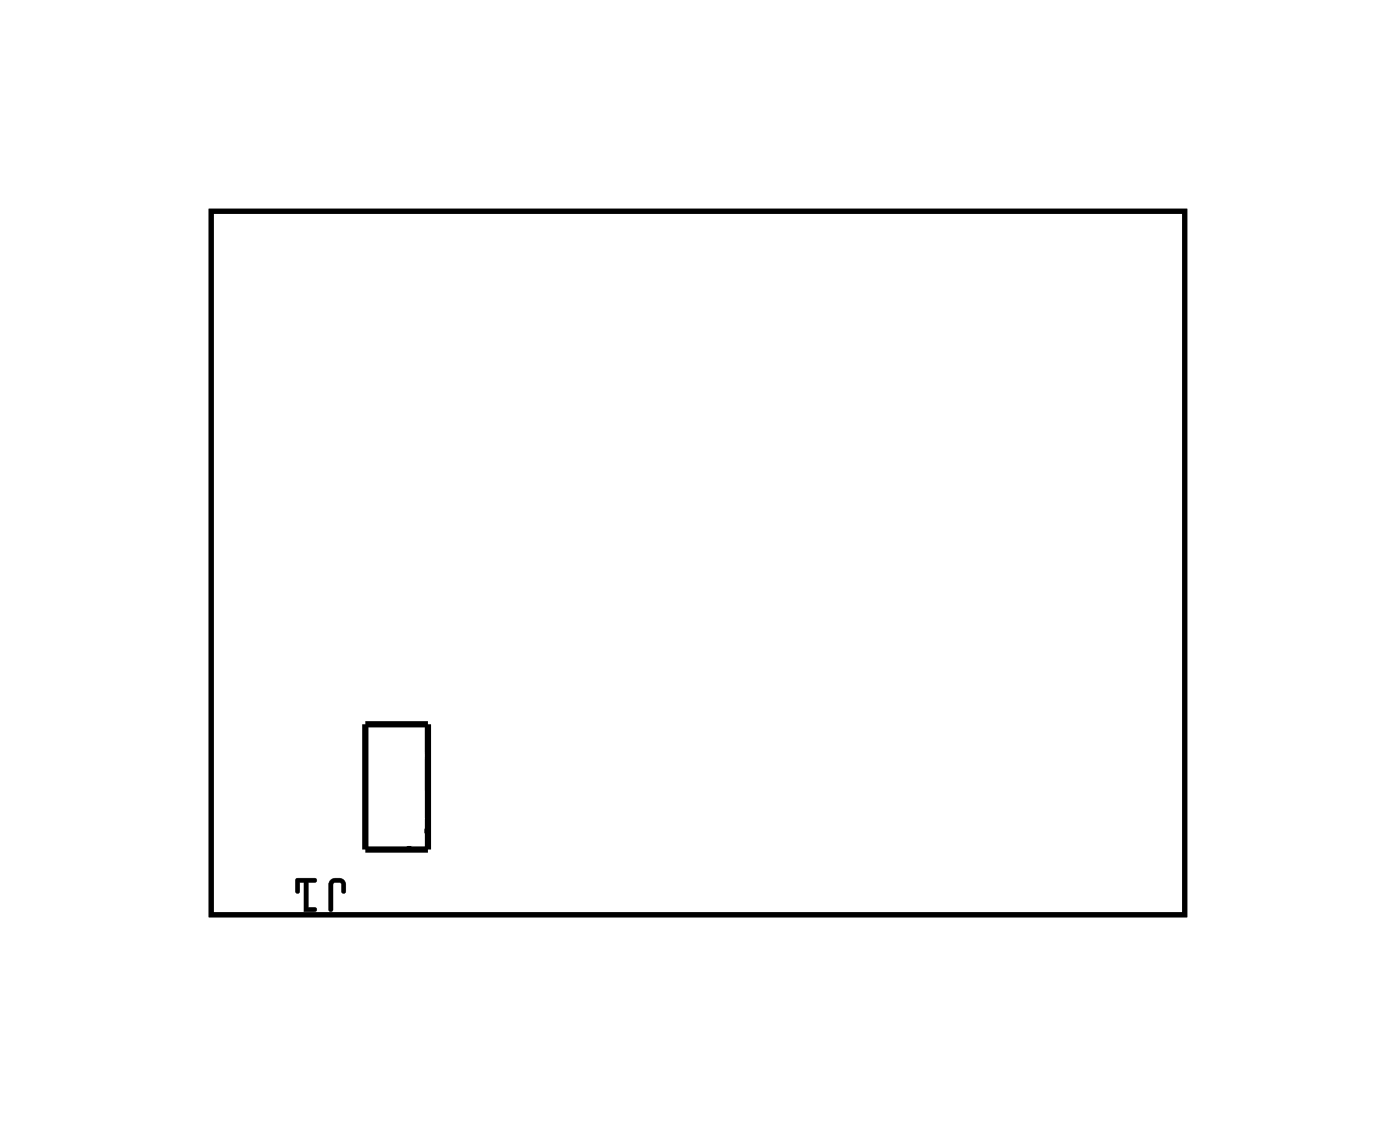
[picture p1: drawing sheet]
<svg xmlns="http://www.w3.org/2000/svg" width="57mm" height="46mm" viewBox="0 0 57 46" stroke-linecap="round" stroke-linejoin="round" font-family="sans-serif">
<path d="M8.6 8.6h39.5v28.5h-39.5z" fill="none" stroke="#000" stroke-width=".2"/>
<path d="M8.6 8.6h39.5v28.5h-39.5z" fill="none" stroke="#000" stroke-width=".04"/>
<path d="M14.8 29.4h2.6v5.1h-2.6z" fill="none" stroke="#000" stroke-width=".25"/>
<path d="M17.4 33.6l-.9 .9" fill="none" stroke="#000" stroke-width=".13"/>
<g fill="#000">
<path d="M13.4 35.7l.5-.1 .1 .3v.3h-.1l-.1-.4h-.3v1.1l-.1 .1-.1-.1v-1zM12 35.6l.8 .1v.1h-.3v1h.3v.2h-.5v-1.2h-.1v.4h-.2z"/>
<path d="M13.4 35.7l.2-.1 .4 .1v.5a.1 .1 0 0 1-.1 0 .1 .1 0 0 1-.1 0v-.4h-.3v1.1a.1 .1 0 0 1-.1 .1 .1 .1 0 0 1-.1-.1v-1zM13.4 35.7l-.1 .2v1l.1 .1 .1-.1v-1.1h.3l.1 .4h.1v-.3l-.1-.3zM12 35.6h.8a.1 .1 0 0 1 .1 .1 .1 .1 0 0 1-.1 .1h-.3v1h.3a.1 .1 0 0 1 .1 .1 .1 .1 0 0 1-.1 .1h-.5v-1.2h-.1v.4a.1 .1 0 0 1-.1 0 .1 .1 0 0 1-.1 0zM12 35.7v.5h.1l.1-.4h.1v1.2h.5v-.2h-.3v-1h.3v-.1z"/>
</g>
<circle cx="28.8" cy="28.1" r=".53" fill="#fff"/>
<circle cx="28.8" cy="28.1" r=".53" fill="none" stroke="#fff" stroke-width=".51"/>
<path d="M28.3 27l-.2 .4v1.4a.66 .66 0 0 0 .7 .6 .66 .66 0 0 0 .7-.6v-1.4a.66 .66 0 0 0-.5-.6 .66 .66 0 0 0-.7 .2zM28.4 28.1a.41 .41 0 0 1 .8 0 .41 .41 0 0 1-.8 0z" fill="#fff"/>
<g fill="none" stroke="#fff" stroke-width=".25">
<path d="M28.3 27a.66 .66 0 0 1 .7-.2 .66 .66 0 0 1 .5 .6v1.4a.66 .66 0 0 1-.7 .6 .66 .66 0 0 1-.7-.6v-1.4z"/>
<circle cx="28.8" cy="28.1" r=".41"/>
</g>
<circle cx="26.3" cy="28.1" r=".53" fill="#fff"/>
<circle cx="26.3" cy="28.1" r=".53" fill="none" stroke="#fff" stroke-width=".51"/>
<path d="M25.8 27l-.2 .4v1.4a.66 .66 0 0 0 .7 .6 .66 .66 0 0 0 .6-.6v-1.4a.66 .66 0 0 0-.4-.6 .66 .66 0 0 0-.7 .2zM25.8 28.1a.45 .45 0 0 1 .9 0 .45 .45 0 0 1-.9 0z" fill="#fff"/>
<g fill="none" stroke="#fff" stroke-width=".25">
<path d="M25.8 27a.66 .66 0 0 1 .7-.2 .66 .66 0 0 1 .4 .6v1.4a.66 .66 0 0 1-.6 .6 .66 .66 0 0 1-.7-.6v-1.4z"/>
<circle cx="26.3" cy="28.1" r=".41"/>
</g>
<circle cx="26.3" cy="20.5" r=".53" fill="#fff"/>
<circle cx="26.3" cy="20.5" r=".53" fill="none" stroke="#fff" stroke-width=".51"/>
<path d="M25.8 19.4l-.2 .4v1.3a.66 .66 0 0 0 .7 .7 .66 .66 0 0 0 .6-.7v-1.3a.66 .66 0 0 0-.4-.6 .66 .66 0 0 0-.7 .2zM25.8 20.5a.45 .45 0 0 1 .9 0 .45 .45 0 0 1-.9 0z" fill="#fff"/>
<g fill="none" stroke="#fff" stroke-width=".25">
<path d="M25.8 19.4a.66 .66 0 0 1 .7-.2 .66 .66 0 0 1 .4 .6v1.3a.66 .66 0 0 1-.6 .7 .66 .66 0 0 1-.7-.7v-1.3z"/>
<circle cx="26.3" cy="20.5" r=".41"/>
</g>
<circle cx="28.8" cy="20.5" r=".53" fill="#fff"/>
<circle cx="28.8" cy="20.5" r=".53" fill="none" stroke="#fff" stroke-width=".51"/>
<path d="M28.3 19.4l-.2 .4v1.3a.66 .66 0 0 0 .7 .7 .66 .66 0 0 0 .7-.7v-1.3a.66 .66 0 0 0-.5-.6 .66 .66 0 0 0-.7 .2zM28.4 20.5a.41 .41 0 0 1 .8 0 .41 .41 0 0 1-.8 0z" fill="#fff"/>
<g fill="none" stroke="#fff" stroke-width=".25">
<path d="M28.3 19.4a.66 .66 0 0 1 .7-.2 .66 .66 0 0 1 .5 .6v1.3a.66 .66 0 0 1-.7 .7 .66 .66 0 0 1-.7-.7v-1.3z"/>
<circle cx="28.8" cy="20.5" r=".41"/>
</g>
<circle cx="23.7" cy="28.1" r=".53" fill="#fff"/>
<circle cx="23.7" cy="28.1" r=".53" fill="none" stroke="#fff" stroke-width=".51"/>
<path d="M23.2 27l-.1 .4v1.4a.66 .66 0 0 0 .6 .6 .66 .66 0 0 0 .7-.6v-1.4a.66 .66 0 0 0-.4-.6 .66 .66 0 0 0-.8 .2zM23.3 28.1a.41 .41 0 0 1 .8 0 .41 .41 0 0 1-.8 0z" fill="#fff"/>
<g fill="none" stroke="#fff" stroke-width=".25">
<path d="M23.2 27a.66 .66 0 0 1 .8-.2 .66 .66 0 0 1 .4 .6v1.4a.66 .66 0 0 1-.7 .6 .66 .66 0 0 1-.6-.6v-1.4z"/>
<circle cx="23.7" cy="28.1" r=".41"/>
</g>
<circle cx="21.2" cy="28.1" r=".53" fill="#fff"/>
<circle cx="21.2" cy="28.1" r=".53" fill="none" stroke="#fff" stroke-width=".51"/>
<path d="M20.7 27l-.2 .4v1.4a.66 .66 0 0 0 .7 .6 .66 .66 0 0 0 .6-.6v-1.4a.66 .66 0 0 0-.4-.6 .66 .66 0 0 0-.7 .2zM20.8 28.1a.41 .41 0 0 1 .8 0 .41 .41 0 0 1-.8 0z" fill="#fff"/>
<g fill="none" stroke="#fff" stroke-width=".25">
<path d="M20.7 27a.66 .66 0 0 1 .7-.2 .66 .66 0 0 1 .4 .6v1.4a.66 .66 0 0 1-.6 .6 .66 .66 0 0 1-.7-.6v-1.4z"/>
<circle cx="21.2" cy="28.1" r=".41"/>
</g>
<circle cx="23.7" cy="20.5" r=".53" fill="#fff"/>
<circle cx="23.7" cy="20.5" r=".53" fill="none" stroke="#fff" stroke-width=".51"/>
<path d="M23.2 19.4l-.1 .4v1.3a.66 .66 0 0 0 .6 .7 .66 .66 0 0 0 .7-.7v-1.3a.66 .66 0 0 0-.4-.6 .66 .66 0 0 0-.8 .2zM23.3 20.5a.41 .41 0 0 1 .8 0 .41 .41 0 0 1-.8 0z" fill="#fff"/>
<g fill="none" stroke="#fff" stroke-width=".25">
<path d="M23.2 19.4a.66 .66 0 0 1 .8-.2 .66 .66 0 0 1 .4 .6v1.3a.66 .66 0 0 1-.7 .7 .66 .66 0 0 1-.6-.7v-1.3z"/>
<circle cx="23.7" cy="20.5" r=".41"/>
</g>
<circle cx="21.2" cy="20.5" r=".53" fill="#fff"/>
<circle cx="21.2" cy="20.5" r=".53" fill="none" stroke="#fff" stroke-width=".51"/>
<path d="M20.7 19.4l-.2 .4v1.3a.66 .66 0 0 0 .7 .7 .66 .66 0 0 0 .6-.7v-1.3a.66 .66 0 0 0-.4-.6 .66 .66 0 0 0-.7 .2zM20.8 20.5a.41 .41 0 0 1 .8 0 .41 .41 0 0 1-.8 0z" fill="#fff"/>
<g fill="none" stroke="#fff" stroke-width=".25">
<path d="M20.7 19.4a.66 .66 0 0 1 .7-.2 .66 .66 0 0 1 .4 .6v1.3a.66 .66 0 0 1-.6 .7 .66 .66 0 0 1-.7-.7v-1.3z"/>
<circle cx="21.2" cy="20.5" r=".41"/>
</g>
<circle cx="36.4" cy="20.5" r=".7" fill="#fff"/>
<circle cx="36.4" cy="20.5" r=".7" fill="none" stroke="#fff" stroke-width=".76" stroke-linecap="butt"/>
<circle cx="36.4" cy="10.3" r=".7" fill="#fff"/>
<circle cx="36.4" cy="10.3" r=".7" fill="none" stroke="#fff" stroke-width=".76" stroke-linecap="butt"/>
<circle cx="16.1" cy="20.5" r=".7" fill="#fff"/>
<circle cx="16.1" cy="20.5" r=".7" fill="none" stroke="#fff" stroke-width=".76" stroke-linecap="butt"/>
<circle cx="16.1" cy="10.3" r=".7" fill="#fff"/>
<circle cx="16.1" cy="10.3" r=".7" fill="none" stroke="#fff" stroke-width=".76" stroke-linecap="butt"/>
<circle cx="21.2" cy="10.3" r=".7" fill="#fff"/>
<circle cx="21.2" cy="10.3" r=".7" fill="none" stroke="#fff" stroke-width=".76" stroke-linecap="butt"/>
<circle cx="28.8" cy="10.3" r=".7" fill="#fff"/>
<circle cx="28.8" cy="10.3" r=".7" fill="none" stroke="#fff" stroke-width=".76" stroke-linecap="butt"/>
<circle cx="23.7" cy="33.2" r=".59" fill="#fff"/>
<circle cx="23.7" cy="33.2" r=".59" fill="none" stroke="#fff" stroke-width=".73" stroke-linecap="butt"/>
<circle cx="26.3" cy="33.2" r=".59" fill="#fff"/>
<circle cx="26.3" cy="33.2" r=".59" fill="none" stroke="#fff" stroke-width=".73" stroke-linecap="butt"/>
<path d="M25.4 32.4v1.6h1.7v-1.6zM25.9 33.2a.35 .35 0 0 1 .7 0 .35 .35 0 0 1-.7 0z" fill="#fff"/>
<g fill="none" stroke="#fff" stroke-width=".25">
<path d="M25.4 32.4h1.7v1.6h-1.7z"/>
<circle cx="26.3" cy="33.2" r=".35"/>
</g>
<circle cx="11" cy="20.5" r=".59" fill="#fff"/>
<circle cx="11" cy="20.5" r=".59" fill="none" stroke="#fff" stroke-width=".73" stroke-linecap="butt"/>
<circle cx="13.6" cy="20.5" r=".59" fill="#fff"/>
<circle cx="13.6" cy="20.5" r=".59" fill="none" stroke="#fff" stroke-width=".73" stroke-linecap="butt"/>
<path d="M12.7 19.7v1.6h1.7v-1.6zM13.2 20.5a.35 .35 0 0 1 .7 0 .35 .35 0 0 1-.7 0z" fill="#fff"/>
<g fill="none" stroke="#fff" stroke-width=".25">
<path d="M12.7 19.7h1.7v1.6h-1.7z"/>
<circle cx="13.6" cy="20.5" r=".35"/>
</g>
<circle cx="44" cy="25.6" r=".59" fill="#fff"/>
<circle cx="44" cy="25.6" r=".59" fill="none" stroke="#fff" stroke-width=".73" stroke-linecap="butt"/>
<circle cx="44" cy="28.1" r=".59" fill="#fff"/>
<circle cx="44" cy="28.1" r=".59" fill="none" stroke="#fff" stroke-width=".73" stroke-linecap="butt"/>
<path d="M43.2 27.3v1.6h1.7v-1.6zM43.7 28.1a.35 .35 0 0 1 .7 0 .35 .35 0 0 1-.7 0z" fill="#fff"/>
<g fill="none" stroke="#fff" stroke-width=".25">
<path d="M43.2 27.3h1.7v1.6h-1.7z"/>
<circle cx="44" cy="28.1" r=".35"/>
</g>
<path d="M15.4 32.5h1.4v1.4h-1.4z" fill="#fff"/>
<path d="M15.4 32.5h1.4v1.4h-1.4z" fill="none" stroke="#fff" stroke-width=".76" stroke-linecap="butt"/>
<circle cx="16.1" cy="33.2" r=".74" fill="#fff"/>
<circle cx="16.1" cy="33.2" r=".74" fill="none" stroke="#fff" stroke-width=".76" stroke-linecap="butt"/>
<circle cx="16.1" cy="30.6" r=".74" fill="#fff"/>
<circle cx="16.1" cy="30.6" r=".74" fill="none" stroke="#fff" stroke-width=".76" stroke-linecap="butt"/>
<path d="M15.4 32.5h1.4v1.4h-1.4z" fill="#fff"/>
<path d="M15.4 32.5h1.4v1.4h-1.4z" fill="none" stroke="#fff" stroke-width=".76" stroke-linecap="butt"/>
<circle cx="16.1" cy="33.2" r=".74" fill="#fff"/>
<circle cx="16.1" cy="33.2" r=".74" fill="none" stroke="#fff" stroke-width=".76" stroke-linecap="butt"/>
<circle cx="16.1" cy="30.6" r=".74" fill="#fff"/>
<circle cx="16.1" cy="30.6" r=".74" fill="none" stroke="#fff" stroke-width=".76" stroke-linecap="butt"/>
<circle cx="31.3" cy="28.1" r=".35" fill="#fff"/>
<circle cx="31.3" cy="28.1" r=".35" fill="none" stroke="#fff" stroke-width=".55"/>
<circle cx="16.1" cy="25.6" r=".35" fill="#fff"/>
<circle cx="16.1" cy="25.6" r=".35" fill="none" stroke="#fff" stroke-width=".55"/>
<circle cx="11" cy="25.6" r=".35" fill="#fff"/>
<circle cx="11" cy="25.6" r=".35" fill="none" stroke="#fff" stroke-width=".55"/>
<circle cx="36.4" cy="30.6" r=".67" fill="#fff"/>
<circle cx="36.4" cy="30.6" r=".67" fill="none" stroke="#fff" stroke-width=".79" stroke-linecap="butt"/>
<circle cx="34.5" cy="31.9" r=".67" fill="#fff"/>
<circle cx="34.5" cy="31.9" r=".67" fill="none" stroke="#fff" stroke-width=".79" stroke-linecap="butt"/>
<circle cx="36.4" cy="33.2" r=".67" fill="#fff"/>
<circle cx="36.4" cy="33.2" r=".67" fill="none" stroke="#fff" stroke-width=".79" stroke-linecap="butt"/>
<circle cx="36.4" cy="23.1" r=".6" fill="#fff"/>
<circle cx="36.4" cy="23.1" r=".6" fill="none" stroke="#fff" stroke-width=".65" stroke-linecap="butt"/>
<path d="M35.8 22.5h1.2v1.2h-1.2z" fill="#fff"/>
<path d="M35.8 22.5h1.2v1.2h-1.2z" fill="none" stroke="#fff" stroke-width=".65" stroke-linecap="butt"/>
<circle cx="36.4" cy="25.6" r=".6" fill="#fff"/>
<circle cx="36.4" cy="25.6" r=".6" fill="none" stroke="#fff" stroke-width=".65" stroke-linecap="butt"/>
<circle cx="36.4" cy="35.7" r=".35" fill="#fff"/>
<circle cx="36.4" cy="35.7" r=".35" fill="none" stroke="#fff" stroke-width=".55"/>
<circle cx="41.5" cy="25.6" r=".35" fill="#fff"/>
<circle cx="41.5" cy="25.6" r=".35" fill="none" stroke="#fff" stroke-width=".55"/>
<circle cx="41.5" cy="30.6" r=".35" fill="#fff"/>
<circle cx="41.5" cy="30.6" r=".35" fill="none" stroke="#fff" stroke-width=".55"/>
<circle cx="39" cy="30.6" r=".35" fill="#fff"/>
<circle cx="39" cy="30.6" r=".35" fill="none" stroke="#fff" stroke-width=".55"/>
<circle cx="39" cy="25.6" r=".35" fill="#fff"/>
<circle cx="39" cy="25.6" r=".35" fill="none" stroke="#fff" stroke-width=".55"/>
<circle cx="41.5" cy="10.3" r=".35" fill="#fff"/>
<circle cx="41.5" cy="10.3" r=".35" fill="none" stroke="#fff" stroke-width=".55"/>
</svg>
